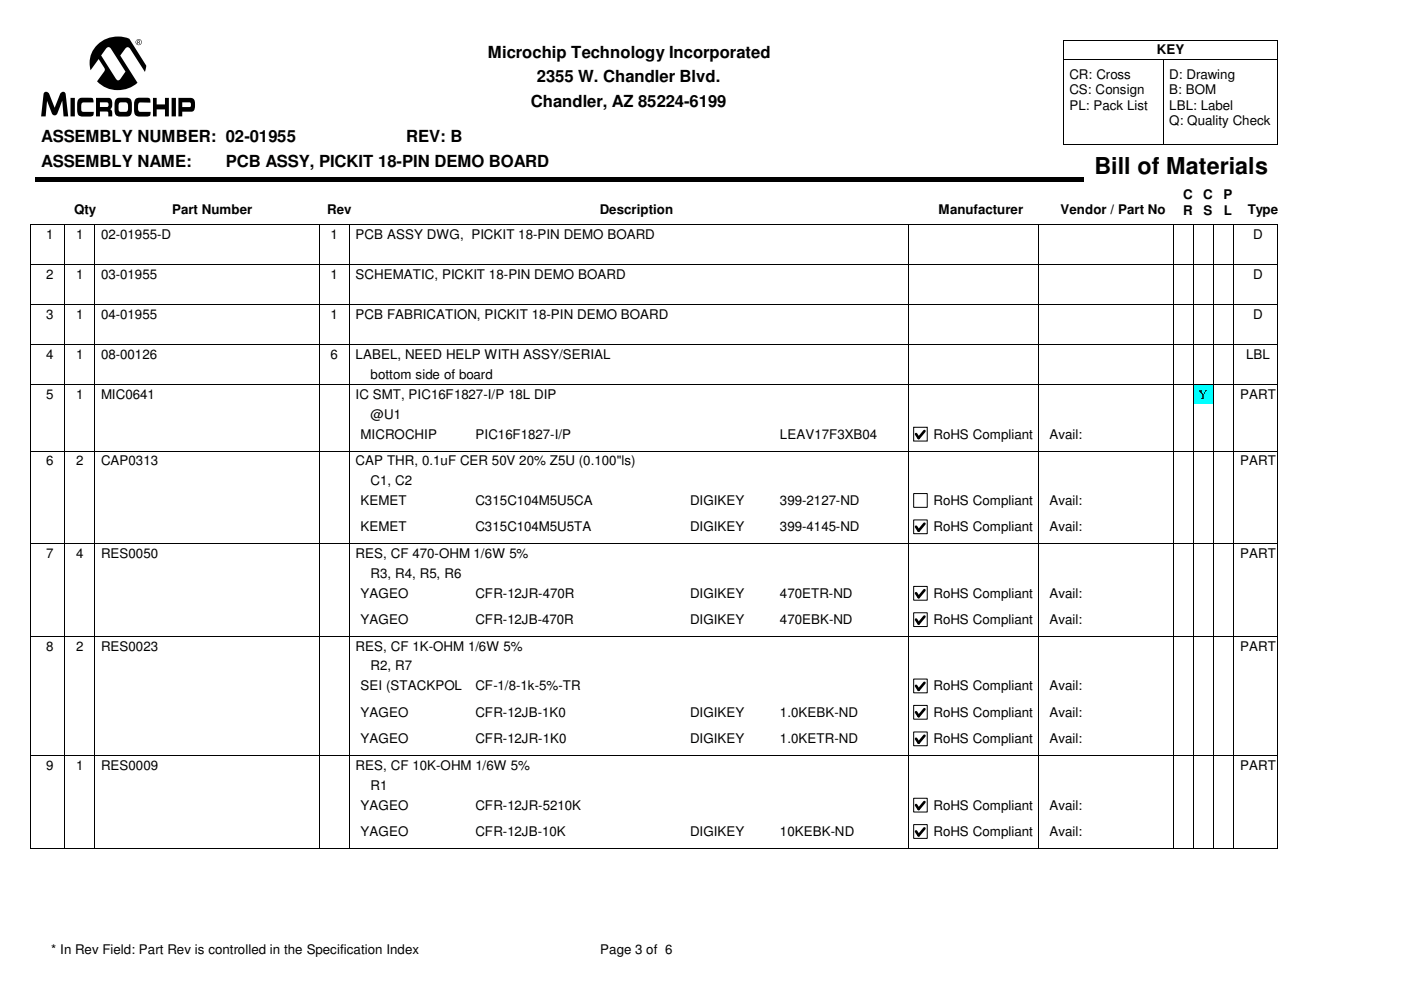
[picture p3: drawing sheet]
<svg xmlns="http://www.w3.org/2000/svg" width="297mm" height="210mm" viewBox="0 0 297 210" stroke-linecap="round" stroke-linejoin="round" font-family="sans-serif">
<defs><g id="words">
<text font-size="16.9" x="8.7" y="24.7">M</text>
<text font-size="4.9" x="232" y="36.8">Bill of Materials</text>
<g font-size="3.5">
<text x="103.5" y="12.2">Microchip Technology Incorporated</text>
<text x="113.8" y="17.5">2355 W. Chandler Blvd.</text>
<text x="112.6" y="22.8">Chandler, AZ 85224-6199</text>
<text x="8.7" y="30.2">ASSEMBLY NUMBER: 02-01955</text>
<text x="8.7" y="35.5">ASSEMBLY NAME:</text>
<text x="47.9" y="35.5">PCB ASSY, PICKIT 18-PIN DEMO BOARD</text>
<text x="86.1" y="30.2">REV: B</text>
</g>
<g font-size="2.8">
<text x="245.3" y="11.5">KEY</text>
<text x="226.7" y="16.7">CR: Cross</text>
<text x="247.9" y="16.7">D: Drawing</text>
<text x="226.7" y="20">CS: Consign</text>
<text x="226.7" y="23.2">PL: Pack List</text>
<text x="247.9" y="20">B: BOM</text>
<text x="247.9" y="23.2">LBL: Label</text>
<text x="247.9" y="26.5">Q: Quality Check</text>
<text x="15.7" y="45.4">Qty</text>
<text x="36.5" y="45.4">Part Number</text>
<text x="69.4" y="45.4">Rev</text>
<text x="127.2" y="45.4">Description</text>
<text x="199" y="45.4">Manufacturer</text>
<text x="224.9" y="45.4">Vendor / Part No</text>
<text x="250.9" y="42.2">C</text>
<text x="250.9" y="45.6">R</text>
<text x="255.1" y="42.2">C</text>
<text x="255.1" y="45.6">S</text>
<text x="259.4" y="42.2">P</text>
<text x="259.5" y="45.6">L</text>
<text x="264.5" y="45.4">Type</text>
<text x="9.8" y="50.6">1</text>
<text x="16.1" y="50.6">1</text>
<text x="21.4" y="50.6">02-01955-D</text>
<text x="70.1" y="50.6">1</text>
<text x="75.4" y="50.6">PCB ASSY DWG, PICKIT 18-PIN DEMO BOARD</text>
<text x="265.7" y="50.6">D</text>
<text x="9.8" y="59.1">2</text>
<text x="16.1" y="59.1">1</text>
<text x="21.4" y="59.1">03-01955</text>
<text x="70.1" y="59.1">1</text>
<text x="75.4" y="59.1">SCHEMATIC, PICKIT 18-PIN DEMO BOARD</text>
<text x="265.7" y="59.1">D</text>
<text x="9.8" y="67.6">3</text>
<text x="16.1" y="67.6">1</text>
<text x="21.4" y="67.6">04-01955</text>
<text x="70.1" y="67.6">1</text>
<text x="75.4" y="67.6">PCB FABRICATION, PICKIT 18-PIN DEMO BOARD</text>
<text x="265.7" y="67.6">D</text>
<text x="9.8" y="76">4</text>
<text x="16.1" y="76">1</text>
<text x="21.4" y="76">08-00126</text>
<text x="70.1" y="76">6</text>
<text x="75.4" y="76">LABEL, NEED HELP WITH ASSY/SERIAL</text>
<text x="264.2" y="76">LBL</text>
<text x="78.6" y="80.3">bottom side of board</text>
<text x="9.8" y="84.5">5</text>
<text x="16.1" y="84.5">1</text>
<text x="21.4" y="84.5">MIC0641</text>
<text x="75.4" y="84.5">IC SMT, PIC16F1827-I/P 18L DIP</text>
<text x="78.6" y="88.8">@U1</text>
<text x="254" y="84.6">Y</text>
<text x="262.9" y="84.5">PART</text>
<text x="76.4" y="93">MICROCHIP</text>
<text x="100.8" y="93">PIC16F1827-I/P</text>
<text x="165.4" y="93">LEAV17F3XB04</text>
<text x="197.9" y="93">RoHS Compliant</text>
<text x="222.5" y="93">Avail:</text>
<text x="9.8" y="98.6">6</text>
<text x="16.1" y="98.6">2</text>
<text x="21.4" y="98.6">CAP0313</text>
<text x="75.4" y="98.6">CAP THR, 0.1uF CER 50V 20% Z5U (0.100&quot;ls)</text>
<text x="262.9" y="98.6">PART</text>
<text x="76.4" y="107.1">KEMET</text>
<text x="78.6" y="102.8">C1, C2</text>
<text x="100.8" y="107.1">C315C104M5U5CA</text>
<text x="146.3" y="107.1">DIGIKEY</text>
<text x="165.4" y="107.1">399-2127-ND</text>
<text x="197.9" y="107.1">RoHS Compliant</text>
<text x="222.5" y="107.1">Avail:</text>
<text x="76.4" y="112.6">KEMET</text>
<text x="100.8" y="112.6">C315C104M5U5TA</text>
<text x="146.3" y="112.6">DIGIKEY</text>
<text x="165.4" y="112.6">399-4145-ND</text>
<text x="197.9" y="112.6">RoHS Compliant</text>
<text x="222.5" y="112.6">Avail:</text>
<text x="9.8" y="118.3">7</text>
<text x="16.1" y="118.3">4</text>
<text x="21.4" y="118.3">RES0050</text>
<text x="75.4" y="118.3">RES, CF 470-OHM 1/6W 5%</text>
<text x="262.9" y="118.3">PART</text>
<text x="78.6" y="122.5">R3, R4, R5, R6</text>
<text x="76.4" y="126.7">YAGEO</text>
<text x="100.8" y="126.7">CFR-12JR-470R</text>
<text x="146.3" y="126.7">DIGIKEY</text>
<text x="165.4" y="126.7">470ETR-ND</text>
<text x="197.9" y="126.7">RoHS Compliant</text>
<text x="222.5" y="126.7">Avail:</text>
<text x="9.8" y="137.9">8</text>
<text x="16.1" y="137.9">2</text>
<text x="21.4" y="137.9">RES0023</text>
<text x="75.4" y="137.9">RES, CF 1K-OHM 1/6W 5%</text>
<text x="76.4" y="132.3">YAGEO</text>
<text x="100.8" y="132.3">CFR-12JB-470R</text>
<text x="146.3" y="132.3">DIGIKEY</text>
<text x="165.4" y="132.3">470EBK-ND</text>
<text x="197.9" y="132.3">RoHS Compliant</text>
<text x="222.5" y="132.3">Avail:</text>
<text x="262.9" y="137.9">PART</text>
<text x="78.6" y="142.2">R2, R7</text>
<text x="76.4" y="146.4">SEI (STACKPOL</text>
<text x="100.8" y="146.4">CF-1/8-1k-5%-TR</text>
<text x="197.9" y="146.4">RoHS Compliant</text>
<text x="222.5" y="146.4">Avail:</text>
<text x="76.4" y="152">YAGEO</text>
<text x="100.8" y="152">CFR-12JB-1K0</text>
<text x="146.3" y="152">DIGIKEY</text>
<text x="165.4" y="152">1.0KEBK-ND</text>
<text x="197.9" y="152">RoHS Compliant</text>
<text x="222.5" y="152">Avail:</text>
<text x="76.4" y="157.6">YAGEO</text>
<text x="100.8" y="157.6">CFR-12JR-1K0</text>
<text x="146.3" y="157.6">DIGIKEY</text>
<text x="165.4" y="157.6">1.0KETR-ND</text>
<text x="197.9" y="157.6">RoHS Compliant</text>
<text x="222.5" y="157.6">Avail:</text>
<text x="9.8" y="163.2">9</text>
<text x="16.1" y="163.2">1</text>
<text x="21.4" y="163.2">RES0009</text>
<text x="75.4" y="163.2">RES, CF 10K-OHM 1/6W 5%</text>
<text x="78.6" y="167.4">R1</text>
<text x="262.9" y="163.2">PART</text>
<text x="76.4" y="171.7">YAGEO</text>
<text x="100.8" y="171.7">CFR-12JR-5210K</text>
<text x="197.9" y="171.7">RoHS Compliant</text>
<text x="222.5" y="171.7">Avail:</text>
<text x="76.4" y="177.2">YAGEO</text>
<text x="100.8" y="177.2">CFR-12JB-10K</text>
<text x="146.3" y="177.2">DIGIKEY</text>
<text x="165.4" y="177.2">10KEBK-ND</text>
<text x="197.9" y="177.2">RoHS Compliant</text>
<text x="222.5" y="177.2">Avail:</text>
<text x="10.8" y="202.3">* In Rev Field: Part Rev is controlled in the Specification Index</text>
<text x="127.3" y="202.3">Page 3 of 6</text>
</g>
</g></defs>
<path d="M7.4 37.5h222.3v1.1h-222.3z" fill="#000"/>
<g fill="none" stroke="#000" stroke-width=".21">
<path d="M225.4 12.7h45.6M246.6 12.7v18M225.4 30.7h45.6M225.4 30.7v-22.2h45.6v22.2M6.3 56.1h264.5M13.8 47.6v33.9M20.1 47.6v33.9M67.8 47.6v33.9M74.1 47.6v33.9M192.6 47.6v33.9M220.2 47.6v33.9M248.7 47.6v33.9"/>
<path d="M253 47.6v33.9M257.2 47.6v33.9M261.4 47.6v33.9M270.8 47.6h-264.4v33.9M271 47.6v33.9M6.3 64.6h264.5M6.3 73.1h264.5M6.3 81.6h264.5"/>
</g>
<path d="M252.9 81.6h4.3v4h-4.3z" fill="#0ff"/>
<path d="M13.8 81.6v8.4M20.1 81.6v8.4M67.8 81.6v8.4M74.1 81.6v8.4M192.6 81.6v8.4M220.2 81.6v8.4M248.7 81.6v8.4M253 81.6v8.4M257.2 81.6v8.4M261.4 81.6v8.4M270.8 81.6h-264.4v8.4M271 81.6v8.4" fill="none" stroke="#000" stroke-width=".21"/>
<path d="M193.8 90.6h2.8v2.9h-2.8z" fill="#fff"/>
<path d="M193.7 90.6h2.9v2.9h-2.9z" fill="none" stroke="#000" stroke-width=".21"/>
<path d="M196 91.4l-1.2 1.5-.6-.9" fill="none" stroke="#000" stroke-width=".56"/>
<path d="M197.7 90h22.5v4h-22.5z" fill="#fff"/>
<g fill="none" stroke="#000" stroke-width=".21">
<path d="M6.3 95.7h264.5M6.4 90v14.1M13.8 90v14.1M20.1 90v14.1M67.8 90v14.1M74.1 90v14.1M192.6 90v14.1M220.2 90v14.1M248.7 90v14.1M253 90v14.1M257.2 90v14.1M261.4 90v14.1"/>
<path d="M271 90v14.1"/>
</g>
<path d="M193.8 104.7h2.8v2.9h-2.8z" fill="#fff"/>
<path d="M193.7 104.6h2.9v3h-2.9z" fill="none" stroke="#000" stroke-width=".21"/>
<path d="M197.7 104.1h22.5v4h-22.5z" fill="#fff"/>
<path d="M6.4 104.1v5.6M13.8 104.1v5.6M20.1 104.1v5.6M67.8 104.1v5.6M74.1 104.1v5.6M192.6 104.1v5.6M220.2 104.1v5.6M248.7 104.1v5.6M253 104.1v5.6M257.2 104.1v5.6M261.4 104.1v5.6M271 104.1v5.6" fill="none" stroke="#000" stroke-width=".21"/>
<path d="M193.8 110.3h2.8v2.9h-2.8z" fill="#fff"/>
<path d="M193.7 110.2h2.9v3h-2.9z" fill="none" stroke="#000" stroke-width=".21"/>
<path d="M196 111l-1.2 1.5-.6-.8" fill="none" stroke="#000" stroke-width=".56"/>
<path d="M197.7 109.7h22.5v4h-22.5z" fill="#fff"/>
<g fill="none" stroke="#000" stroke-width=".21">
<path d="M6.3 115.3h264.5M6.4 109.7v14.1M13.8 109.7v14.1M20.1 109.7v14.1M67.8 109.7v14.1M74.1 109.7v14.1M192.6 109.7v14.1M220.2 109.7v14.1M248.7 109.7v14.1M253 109.7v14.1M257.2 109.7v14.1M261.4 109.7v14.1"/>
<path d="M271 109.7v14.1"/>
</g>
<path d="M193.8 124.4h2.8v2.9h-2.8z" fill="#fff"/>
<path d="M193.7 124.3h2.9v3h-2.9z" fill="none" stroke="#000" stroke-width=".21"/>
<path d="M196 125.1l-1.2 1.5-.6-.8" fill="none" stroke="#000" stroke-width=".56"/>
<path d="M197.7 123.8h22.5v4h-22.5z" fill="#fff"/>
<path d="M6.4 123.8v5.6M13.8 123.8v5.6M20.1 123.8v5.6M67.8 123.8v5.6M74.1 123.8v5.6M192.6 123.8v5.6M220.2 123.8v5.6M248.7 123.8v5.6M253 123.8v5.6M257.2 123.8v5.6M261.4 123.8v5.6M271 123.8v5.6" fill="none" stroke="#000" stroke-width=".21"/>
<path d="M193.8 130h2.8v2.8h-2.8z" fill="#fff"/>
<path d="M193.7 129.9h2.9v2.9h-2.9z" fill="none" stroke="#000" stroke-width=".21"/>
<path d="M196 130.7l-1.2 1.5-.6-.8" fill="none" stroke="#000" stroke-width=".56"/>
<path d="M197.7 129.4h22.5v3.9h-22.5z" fill="#fff"/>
<g fill="none" stroke="#000" stroke-width=".21">
<path d="M6.3 135h264.5M6.4 129.4v14M13.8 129.4v14M20.1 129.4v14M67.8 129.4v14M74.1 129.4v14M192.6 129.4v14M220.2 129.4v14M248.7 129.4v14M253 129.4v14M257.2 129.4v14M261.4 129.4v14"/>
<path d="M271 129.4v14"/>
</g>
<path d="M193.8 144h2.8v2.9h-2.8z" fill="#fff"/>
<path d="M193.7 144h2.9v2.9h-2.9z" fill="none" stroke="#000" stroke-width=".21"/>
<path d="M196 144.8l-1.2 1.5-.6-.9" fill="none" stroke="#000" stroke-width=".56"/>
<path d="M197.7 143.4h22.5v4h-22.5z" fill="#fff"/>
<path d="M6.4 143.4v5.6M13.8 143.4v5.6M20.1 143.4v5.6M67.8 143.4v5.6M74.1 143.4v5.6M192.6 143.4v5.6M220.2 143.4v5.6M248.7 143.4v5.6M253 143.4v5.6M257.2 143.4v5.6M261.4 143.4v5.6M271 143.4v5.6" fill="none" stroke="#000" stroke-width=".21"/>
<path d="M193.8 149.6h2.8v2.9h-2.8z" fill="#fff"/>
<path d="M193.7 149.6h2.9v2.9h-2.9z" fill="none" stroke="#000" stroke-width=".21"/>
<path d="M196 150.4l-1.2 1.4-.6-.8" fill="none" stroke="#000" stroke-width=".56"/>
<path d="M197.7 149h22.5v4h-22.5z" fill="#fff"/>
<path d="M6.4 149v5.6M13.8 149v5.6M20.1 149v5.6M67.8 149v5.6M74.1 149v5.6M192.6 149v5.6M220.2 149v5.6M248.7 149v5.6M253 149v5.6M257.2 149v5.6M261.4 149v5.6M271 149v5.6" fill="none" stroke="#000" stroke-width=".21"/>
<path d="M193.8 155.2h2.8v2.9h-2.8z" fill="#fff"/>
<path d="M193.7 155.2h2.9v2.9h-2.9z" fill="none" stroke="#000" stroke-width=".21"/>
<path d="M196 156l-1.2 1.5-.6-.9" fill="none" stroke="#000" stroke-width=".56"/>
<path d="M197.7 154.6h22.5v4h-22.5z" fill="#fff"/>
<g fill="none" stroke="#000" stroke-width=".21">
<path d="M6.4 154.6v14.1M13.8 154.6v14.1M20.1 154.6v14.1M67.8 154.6v14.1M74.1 154.6v14.1M192.6 154.6v14.1M220.2 154.6v14.1M248.7 154.6v14.1M253 154.6v14.1M257.2 154.6v14.1M261.4 154.6v14.1M271 154.6v14.1"/>
<path d="M6.3 160.3h264.5"/>
</g>
<path d="M193.8 169.3h2.8v2.9h-2.8z" fill="#fff"/>
<path d="M193.7 169.2h2.9v3h-2.9z" fill="none" stroke="#000" stroke-width=".21"/>
<path d="M196 170.1l-1.2 1.4-.6-.8" fill="none" stroke="#000" stroke-width=".56"/>
<path d="M197.7 168.7h22.5v4h-22.5z" fill="#fff"/>
<path d="M6.4 168.7v5.6M13.8 168.7v5.6M20.1 168.7v5.6M67.8 168.7v5.6M74.1 168.7v5.6M192.6 168.7v5.6M220.2 168.7v5.6M248.7 168.7v5.6M253 168.7v5.6M257.2 168.7v5.6M261.4 168.7v5.6M271 168.7v5.6" fill="none" stroke="#000" stroke-width=".21"/>
<path d="M193.8 174.9h2.8v2.9h-2.8z" fill="#fff"/>
<path d="M193.7 174.8h2.9v3h-2.9z" fill="none" stroke="#000" stroke-width=".21"/>
<path d="M196 175.6l-1.2 1.5-.6-.8" fill="none" stroke="#000" stroke-width=".56"/>
<path d="M197.7 174.3h22.5v4h-22.5z" fill="#fff"/>
<path d="M6.4 174.3v5.6h264.4M13.8 174.3v5.6M20.1 174.3v5.6M67.8 174.3v5.6M74.1 174.3v5.6M192.6 174.3v5.6M220.2 174.3v5.6M248.7 174.3v5.6M253 174.3v5.6M257.2 174.3v5.6M261.4 174.3v5.6M271 174.3v5.6" fill="none" stroke="#000" stroke-width=".21"/>
<use href="#words"/>
</svg>
